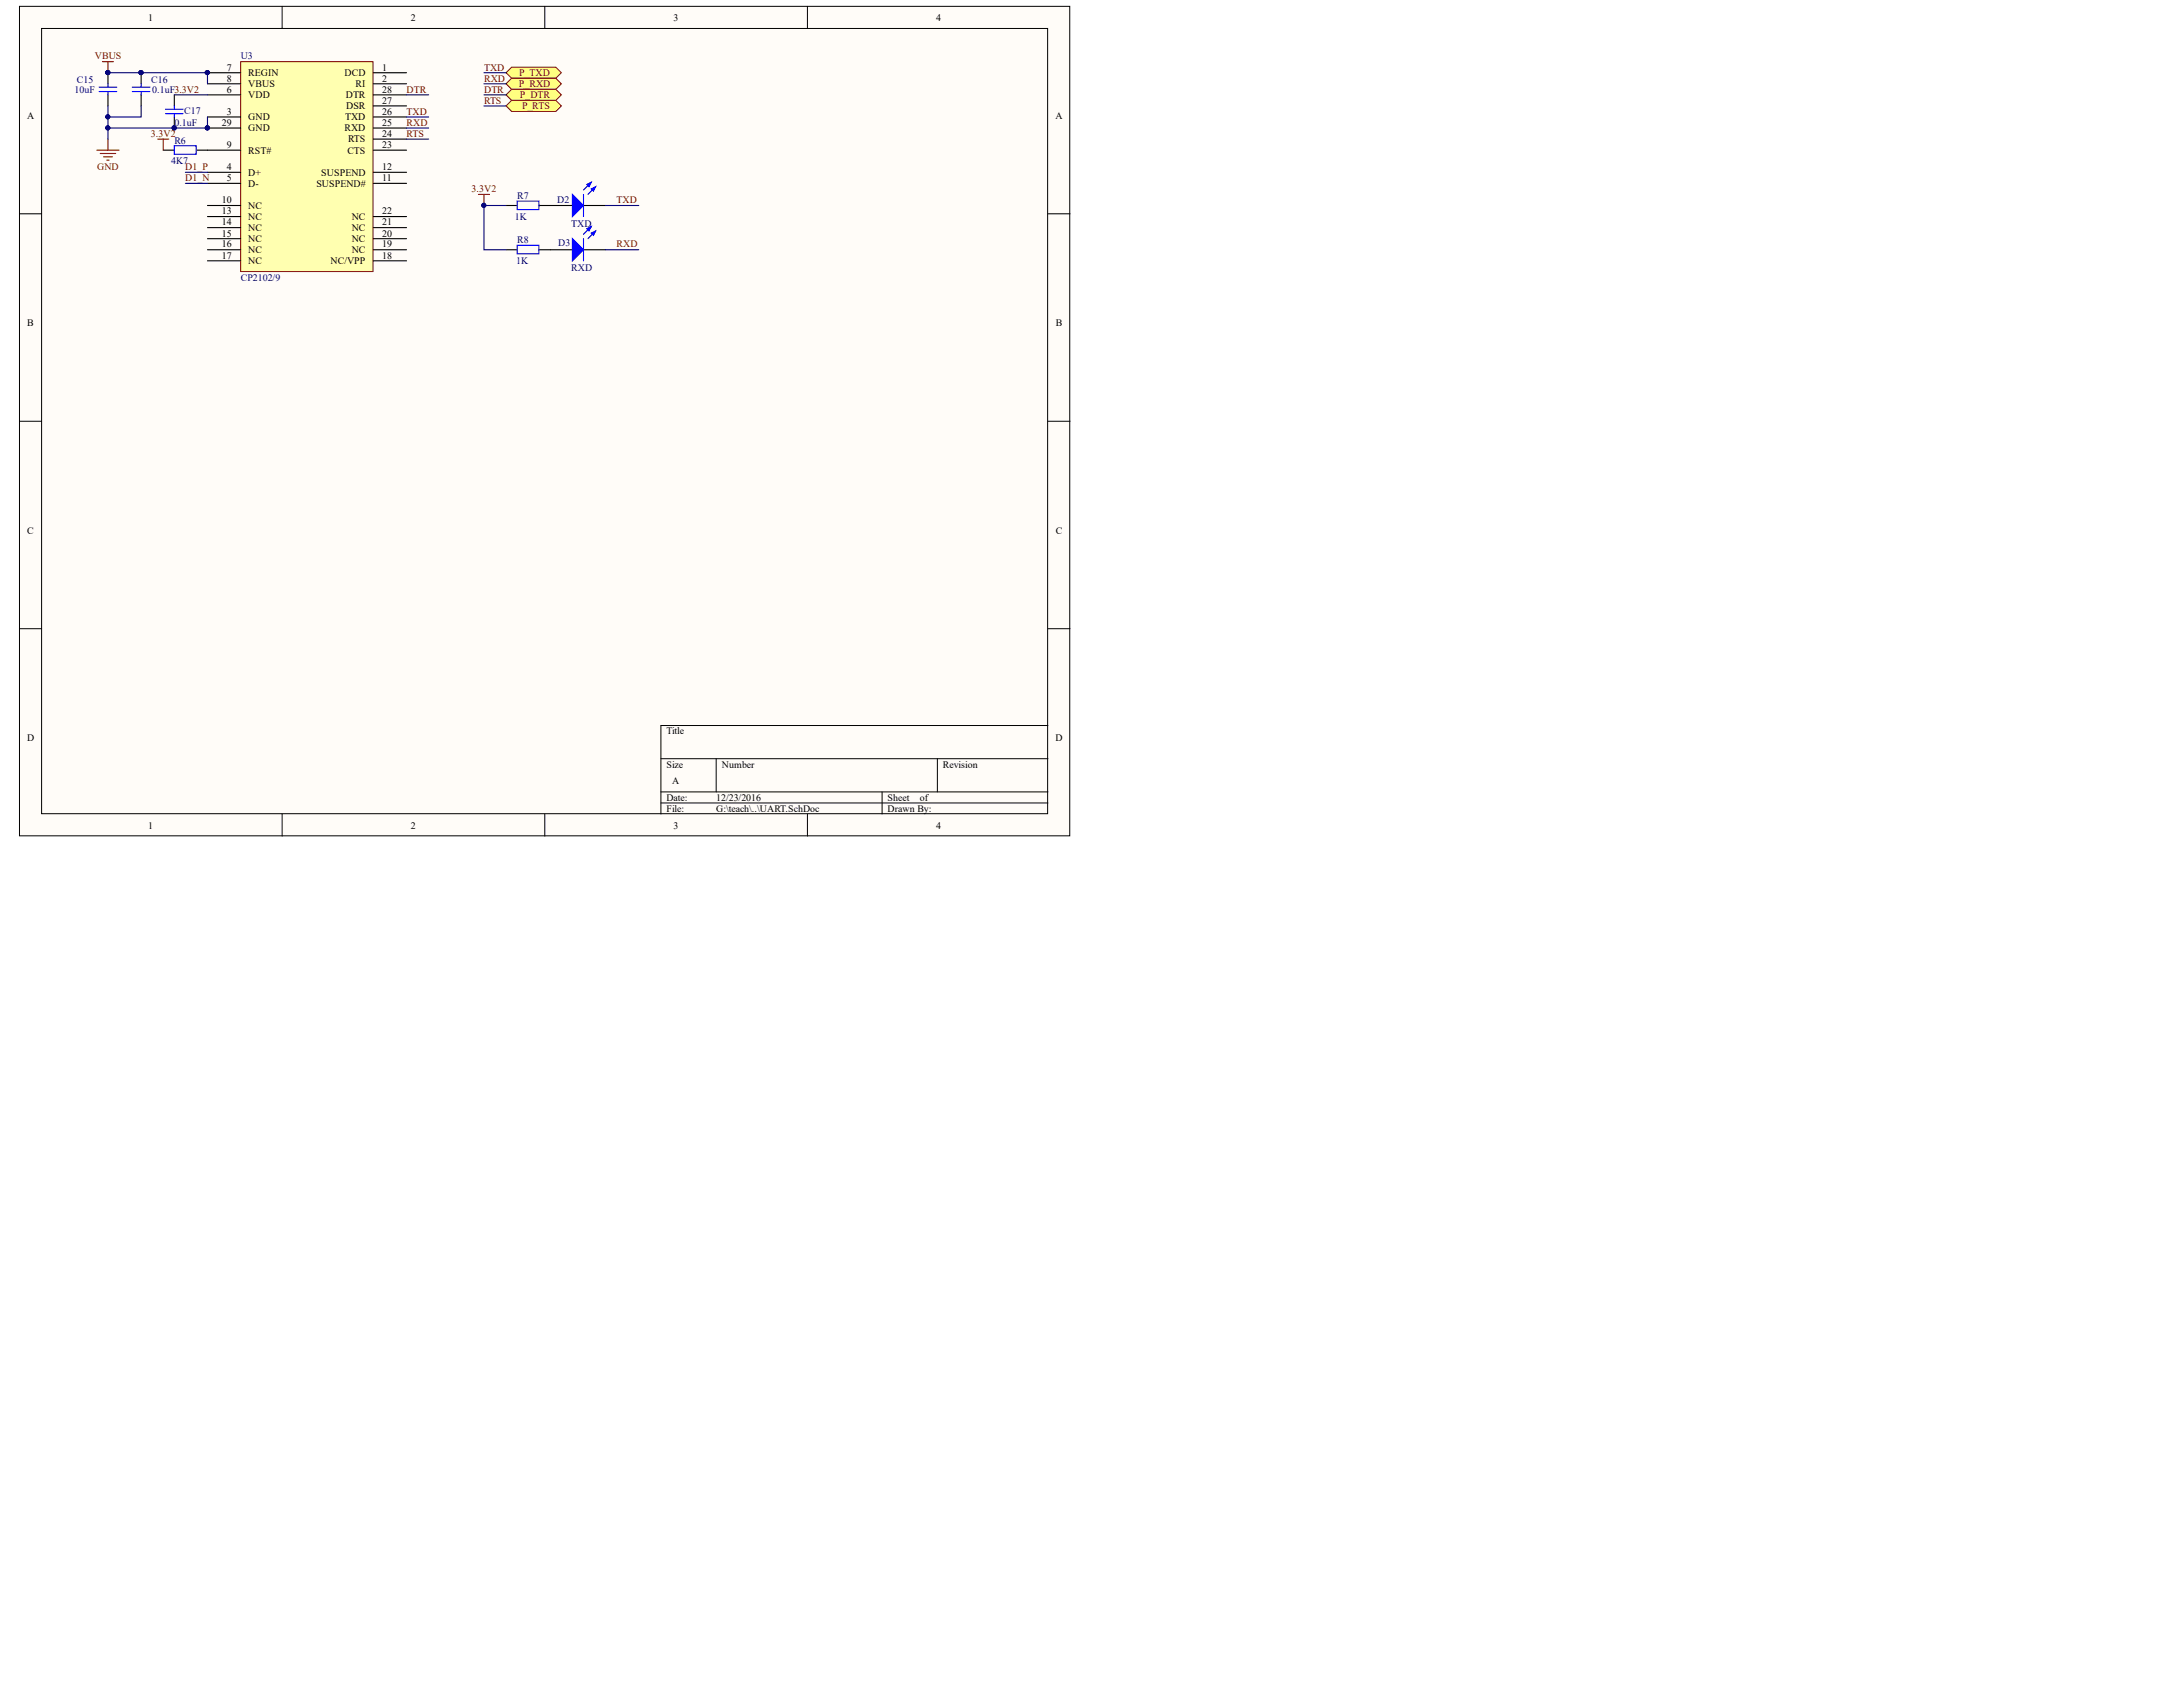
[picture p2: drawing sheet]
<svg xmlns="http://www.w3.org/2000/svg" width="558mm" height="432mm" viewBox="0 0 558 432" stroke-linecap="round" stroke-linejoin="round" font-family="sans-serif">
<defs><g id="words">
<g font-size="2.5">
<text x="37.9" y="5.3">1</text>
<text x="105.1" y="5.3">2</text>
<text x="172.3" y="5.3">3</text>
<text x="239.5" y="5.3">4</text>
<text x="58" y="23.7">6</text>
<text x="58" y="18.1">7</text>
<text x="58" y="20.9">8</text>
<text x="63.5" y="19.4">REGIN</text>
<text x="63.5" y="22.3">VBUS</text>
<text x="88.1" y="19.4">DCD</text>
<text x="91" y="22.3">RI</text>
<text x="97.7" y="18.1">1</text>
<text x="97.7" y="20.9">2</text>
<text x="97.7" y="23.7">28</text>
<text x="58" y="29.4">3</text>
<text x="63.5" y="25.1">VDD</text>
<text x="88.4" y="25.1">DTR</text>
<text x="88.5" y="28">DSR</text>
<text x="97.7" y="29.4">26</text>
<text x="97.7" y="26.5">27</text>
<text x="6.9" y="30.4">A</text>
<text x="56.8" y="32.2">29</text>
<text x="63.5" y="30.8">GND</text>
<text x="63.5" y="33.6">GND</text>
<text x="88.1" y="33.6">RXD</text>
<text x="88.3" y="30.8">TXD</text>
<text x="97.7" y="35.1">24</text>
<text x="97.7" y="32.2">25</text>
<text x="270" y="30.4">A</text>
<text x="58" y="37.9">9</text>
<text x="63.5" y="39.3">RST#</text>
<text x="88.9" y="39.3">CTS</text>
<text x="89" y="36.4">RTS</text>
<text x="97.7" y="37.9">23</text>
<text x="58" y="43.5">4</text>
<text x="58" y="46.3">5</text>
<text x="63.5" y="45">D+</text>
<text x="63.5" y="47.7">D-</text>
<text x="80.9" y="47.7">SUSPEND#</text>
<text x="82.2" y="45">SUSPEND</text>
<text x="97.7" y="46.3">11</text>
<text x="97.7" y="43.5">12</text>
<text x="56.8" y="52">10</text>
<text x="63.5" y="53.4">NC</text>
<text x="56.8" y="54.8">13</text>
<text x="56.8" y="57.6">14</text>
<text x="63.5" y="56.3">NC</text>
<text x="63.5" y="59.1">NC</text>
<text x="90" y="59.1">NC</text>
<text x="90" y="56.3">NC</text>
<text x="97.7" y="57.6">21</text>
<text x="97.7" y="54.8">22</text>
<text x="56.8" y="60.5">15</text>
<text x="56.8" y="63.3">16</text>
<text x="63.5" y="61.9">NC</text>
<text x="63.5" y="64.7">NC</text>
<text x="90" y="64.7">NC</text>
<text x="90" y="61.9">NC</text>
<text x="97.7" y="63.3">19</text>
<text x="97.7" y="60.5">20</text>
<text x="56.8" y="66.2">17</text>
<text x="63.5" y="67.6">NC</text>
<text x="84.6" y="67.6">NC/VPP</text>
<text x="97.7" y="66.2">18</text>
<text x="6.9" y="83.5">B</text>
<text x="270.1" y="83.5">B</text>
<text x="6.9" y="136.6">C</text>
<text x="270.1" y="136.6">C</text>
<text x="6.9" y="189.6">D</text>
<text x="170.5" y="187.9">Title</text>
<text x="270" y="189.6">D</text>
<text x="170.5" y="196.4">Size</text>
<text x="184.7" y="196.4">Number</text>
<text x="241.2" y="196.4">Revision</text>
<text x="171.9" y="200.6">A</text>
<text x="170.5" y="204.9">Date:</text>
<text x="170.5" y="207.6">File:</text>
<text x="183.2" y="204.9">12/23/2016</text>
<text x="183.2" y="207.6">G:\teach\..\UART.SchDoc</text>
<text x="227.1" y="204.9">Sheet</text>
<text x="227.1" y="207.6">Drawn By:</text>
<text x="235.3" y="204.9">of</text>
<text x="37.9" y="212">1</text>
<text x="105.1" y="212">2</text>
<text x="172.3" y="212">3</text>
<text x="239.5" y="212">4</text>
</g>
<g font-size="2.5" fill="#800000">
<text x="24.2" y="15.2">VBUS</text>
<text x="104" y="23.7">DTR</text>
<text x="123.8" y="18.1">TXD</text>
<text x="123.8" y="20.9">RXD</text>
<text x="123.8" y="23.7">DTR</text>
<text x="132.7" y="22.3">P_RXD</text>
<text x="132.8" y="19.4">P_TXD</text>
<text x="104" y="29.4">TXD</text>
<text x="123.8" y="26.5">RTS</text>
<text x="133" y="25.1">P_DTR</text>
<text x="133.6" y="28">P_RTS</text>
<text x="38.6" y="35.1">3.3V2</text>
<text x="104" y="32.2">RXD</text>
<text x="104" y="35.1">RTS</text>
<text x="24.8" y="43.5">GND</text>
<text x="47.4" y="43.5">D1_P</text>
<text x="47.4" y="46.3">D1_N</text>
<text x="120.6" y="49.2">3.3V2</text>
<text x="157.7" y="52">TXD</text>
<text x="157.7" y="63.3">RXD</text>
</g>
<g font-size="2.5" fill="#000080">
<text x="61.6" y="15.2">U3</text>
<text x="19.1" y="23.7">10uF</text>
<text x="19.7" y="21.1">C15</text>
<text x="38.7" y="21.1">C16</text>
<text x="38.9" y="23.7">0.1uF3.3V2</text>
<text x="47.1" y="29.1">C17</text>
<text x="44.6" y="32.2">0.1uF</text>
<text x="43.8" y="41.8">4K7</text>
<text x="44.6" y="36.8">R6</text>
<text x="132.3" y="50.9">R7</text>
<text x="142.5" y="52">D2</text>
<text x="131.7" y="56.3">1K</text>
<text x="146.1" y="58">TXD</text>
<text x="132.3" y="62.2">R8</text>
<text x="142.8" y="63">D3</text>
<text x="61.6" y="71.8">CP2102/9</text>
<text x="132" y="67.6">1K</text>
<text x="146.1" y="69.3">RXD</text>
</g>
</g></defs>
<g fill="#fffcf8" stroke="#000" stroke-width=".26">
<path d="M5 1.6h268.7v212.2h-268.7z"/>
<path d="M10.6 7.3h257.4v200.8h-257.4z"/>
</g>
<g fill="none" stroke="#000" stroke-width=".26">
<path d="M72.2 1.6v5.7M139.4 1.6v5.7M206.6 1.6v5.7M5 54.7h5.6M268.1 54.7h5.6M5 107.8h5.6M268.1 107.8h5.6M5 160.8h5.6M268.1 160.8h5.6M169.1 194.1h99M183.2 194.1v8.5M239.8 194.1v8.5"/>
<path d="M268.1 185.6h-99v22.6M72.2 208.2v5.7M139.4 208.2v5.7M169.1 202.6h99M169.1 205.4h99M206.6 208.2v5.7M225.6 202.6v5.6"/>
</g>
<path d="M61.6 15.8h33.8v53.7h-33.8z" fill="#ffffb0" stroke="#800000" stroke-width=".26"/>
<g fill="none" stroke="#000" stroke-width=".28">
<path d="M27.6 18.6v2.8M36.1 18.6v2.8M53.1 18.6h8.5M95.5 18.6h8.5M27.6 24.3v2.8M36.1 24.3v2.8M41.8 38.4h2.8M44.6 24.3v2.8M44.6 29.9v2.9M50.2 38.4h11.4M53.1 21.4h8.5M53.1 29.9h8.5"/>
<path d="M53.1 24.3h8.5M53.1 32.8h8.5M95.5 21.4h8.5M95.5 29.9h8.5M95.5 24.3h8.5M95.5 38.4h8.5M95.5 35.6h8.5M95.5 32.8h8.5M95.5 27.1h8.5M53.1 44.1h8.5M53.1 46.9h8.5M53.1 52.6h8.5"/>
<path d="M53.1 55.4h8.5M53.1 58.2h8.5M95.5 44.1h8.5M95.5 46.9h8.5M95.5 55.4h8.5M95.5 58.2h8.5M53.1 61.1h8.5M53.1 63.9h8.5M53.1 66.7h8.5M95.5 61.1h8.5M95.5 63.9h8.5M95.5 66.7h8.5"/>
</g>
<g fill="#000080" stroke="#000080" stroke-width=".26">
<circle cx="53" cy="18.6" r=".52"/>
<circle cx="53" cy="32.7" r=".52"/>
<circle cx="36.1" cy="18.6" r=".52"/>
<circle cx="27.6" cy="18.6" r=".52"/>
<circle cx="27.6" cy="29.9" r=".52"/>
<circle cx="44.5" cy="32.7" r=".52"/>
<circle cx="27.6" cy="32.7" r=".52"/>
</g>
<path d="M26.2 15.8h2.8M27.6 15.8v2.8M24.8 38.4h5.6M25.6 39.3h4M27.6 35.6v2.8M40.3 35.6h2.9M41.8 35.6v2.8M26.5 40.1h2.2M27.3 41h.6" fill="none" stroke="#800000" stroke-width=".28"/>
<g fill="none" stroke="#00f" stroke-width=".28">
<path d="M25.4 22.3h4.5M25.4 23.4h4.5M27.6 21.4v.9M27.6 23.4v.9M33.8 22.3h4.6M33.8 23.4h4.6M36.1 21.4v.9M36.1 23.4v.9M42.3 27.9h4.6M42.3 29.1h4.6M44.6 37.3h5.6v2.2h-5.6zM44.6 27.1v.8"/>
<path d="M44.6 29.1v.8"/>
</g>
<path d="M27.6 18.6h25.5v2.8M27.6 27.1v2.8h8.5v-2.8M27.6 29.9v2.9M44.6 24.3h8.5M53.1 29.9v2.9h-25.5v2.8M104 24.3h5.7M104 29.9h5.7M104 32.8h5.7M104 35.6h5.7M47.4 44.1h5.7M47.4 46.9h5.7" fill="none" stroke="#000080" stroke-width=".28"/>
<g fill="#ffff80" stroke="#800000" stroke-width=".26">
<path d="M130.9 17.2h11.3l1.4 1.4-1.4 1.4h-11.3l-1.4-1.4z" fill-rule="evenodd"/>
<path d="M130.9 20h11.3l1.4 1.4-1.4 1.4h-11.3l-1.4-1.4z" fill-rule="evenodd"/>
<path d="M130.9 22.8h11.3l1.4 1.5-1.4 1.4h-11.3l-1.4-1.4z" fill-rule="evenodd"/>
<path d="M130.9 25.7h11.3l1.4 1.4-1.4 1.4h-11.3l-1.4-1.4z" fill-rule="evenodd"/>
</g>
<path d="M123.8 18.6h5.7M123.8 21.4h5.7M123.8 24.3h5.7M123.8 27.1h5.7M129.5 52.6h-5.7v11.3h5.7M154.9 52.6h8.5M154.9 63.9h8.5" fill="none" stroke="#000080" stroke-width=".28"/>
<path d="M129.5 52.6h2.8M137.9 52.6h8.5M149.3 52.6h5.6M129.5 63.9h2.8M137.9 63.9h8.5M149.3 63.9h5.6" fill="none" stroke="#000" stroke-width=".28"/>
<g fill="#00f" stroke="#00f" stroke-width=".28">
<path d="M146.4 49.7l2.9 2.9-2.9 2.8z"/>
<path d="M151.2 48.3l1.2-.5-.6 1.1z"/>
<path d="M150.1 47.2l1.1-.6-.5 1.2z"/>
<path d="M146.4 61.1l2.9 2.8-2.9 2.8z"/>
<path d="M151.2 59.6l1.2-.5-.6 1.1z"/>
<path d="M150.1 58.5l1.1-.6-.5 1.2z"/>
</g>
<path d="M132.3 51.4h5.6v2.2h-5.6zM149.3 49.7v5.7M151.2 46.6l-1.9 2M151.2 57.9l-1.9 2M152.4 47.8l-2 1.9M152.4 59.1l-2 2M132.3 62.8h5.6v2.1h-5.6zM149.3 61.1v5.6" fill="none" stroke="#00f" stroke-width=".28"/>
<path d="M122.4 49.7h2.8M123.8 49.7v2.9" fill="none" stroke="#800000" stroke-width=".28"/>
<circle cx="123.8" cy="52.5" r=".52" fill="#000080" stroke="#000080" stroke-width=".26"/>
<use href="#words"/>
</svg>
